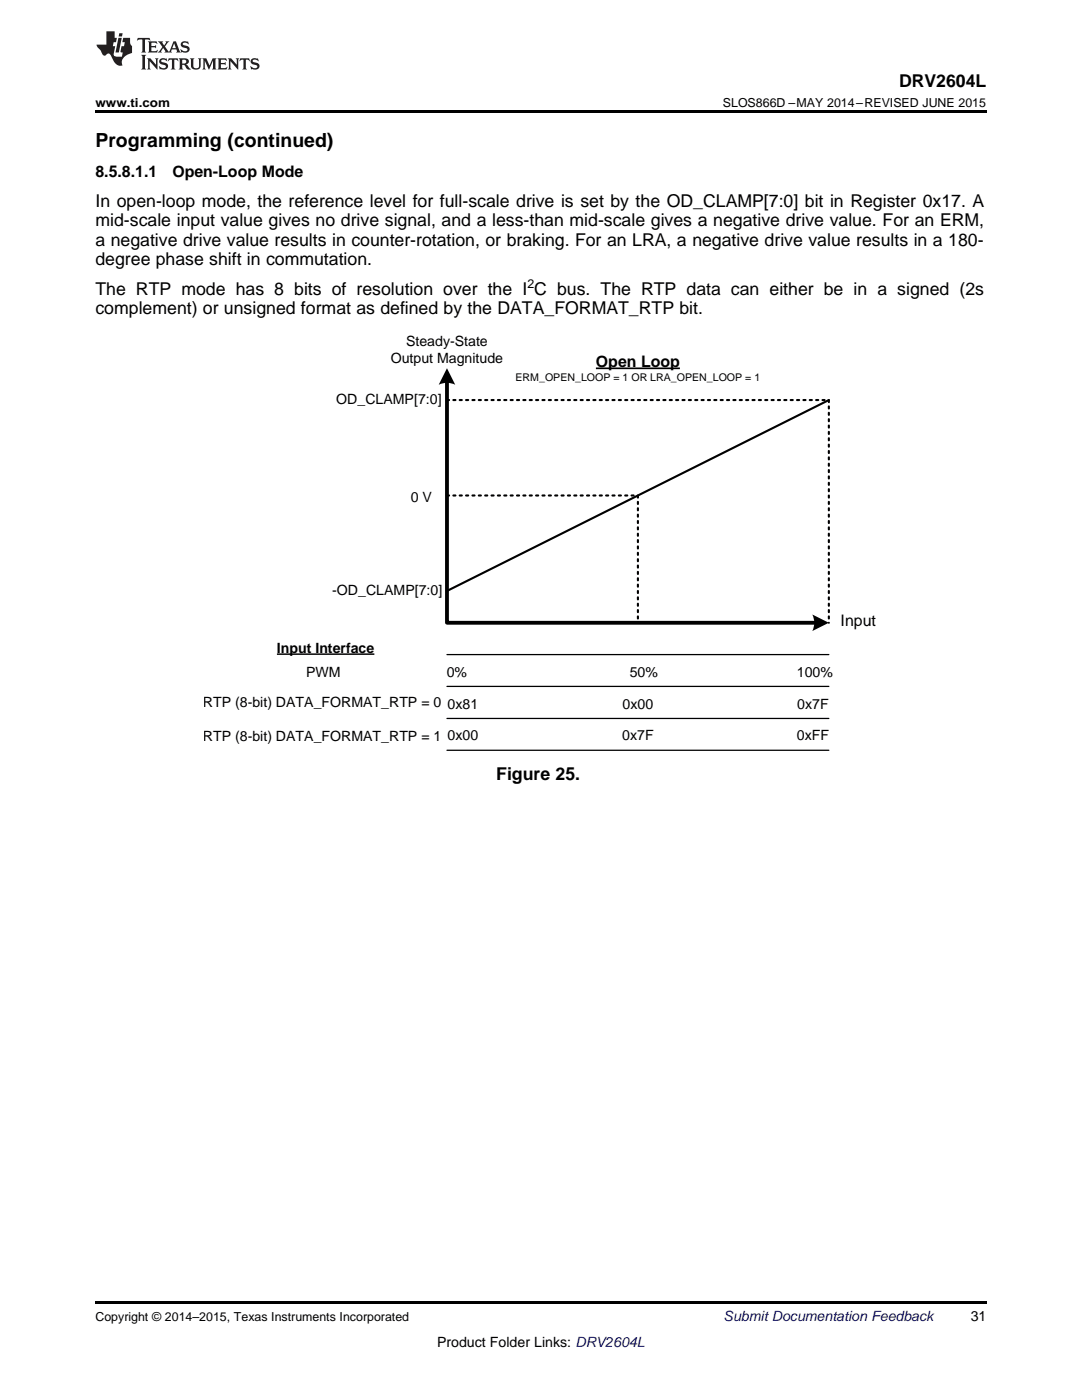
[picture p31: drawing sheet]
<svg xmlns="http://www.w3.org/2000/svg" width="216mm" height="279mm" viewBox="0 0 216 279" stroke-linecap="round" stroke-linejoin="round" font-family="sans-serif">
<defs><g id="words">
<text font-size="3.9" x="19" y="29.3">Programming (continued)</text>
<g font-size="3.5">
<text x="179.4" y="17.3">DRV2604L</text>
<text x="19" y="41.2">In open-loop mode, the reference level for full-scale drive is set by the OD_CLAMP[7:0] bit in Register 0x17. A</text>
<text x="19" y="45.1">mid-scale input value gives no drive signal, and a less-than mid-scale gives a negative drive value. For an ERM,</text>
<text x="19" y="49">a negative drive value results in counter-rotation, or braking. For an LRA, a negative drive value results in a 180-</text>
<text x="19" y="52.9">degree phase shift in commutation.</text>
<text x="19" y="58.8">The RTP mode has 8 bits of resolution over the I C bus. The RTP data can either be in a signed (2s</text>
<text x="19" y="62.7">complement) or unsigned format as defined by the DATA_FORMAT_RTP bit.</text>
<text x="99" y="155.7">Figure 25.</text>
</g>
<g font-size="3.2">
<text x="19" y="35.3">8.5.8.1.1</text>
<text x="34.4" y="35.3">Open-Loop Mode</text>
<text x="118.9" y="73.2">Open Loop</text>
<text x="167.7" y="124.9">Input</text>
</g>
<g font-size="2.8">
<text x="81" y="69.1">Steady-State</text>
<text x="78" y="72.5">Output Magnitude</text>
<text x="67.1" y="80.7">OD_CLAMP[7:0]</text>
<text x="82" y="100.1">0 V</text>
<text x="66.3" y="118.8">-OD_CLAMP[7:0]</text>
<text x="55.3" y="130.2">Input Interface</text>
<text x="61.1" y="135.1">PWM</text>
<text x="89.1" y="135">0%</text>
<text x="125.7" y="135">50%</text>
<text x="159" y="135">100%</text>
<text x="40.5" y="141.1">RTP (8-bit) DATA_FORMAT_RTP = 0</text>
<text x="89.3" y="141.4">0x81</text>
<text x="124.2" y="141.4">0x00</text>
<text x="159.1" y="141.4">0x7F</text>
<text x="40.5" y="147.8">RTP (8-bit) DATA_FORMAT_RTP = 1</text>
<text x="89.3" y="147.8">0x00</text>
<text x="124.2" y="147.8">0x7F</text>
<text x="159" y="147.8">0xFF</text>
<text x="193.7" y="263.6">31</text>
<text x="87.2" y="268.9">Product Folder Links: DRV2604L</text>
</g>
<text font-size="2.8" fill="#0000c8" x="144.4" y="263.6">Submit Documentation Feedback</text>
<g font-size="2.5">
<text x="19" y="21.4">www.ti.com</text>
<text x="144.3" y="21.4">SLOS866D –MAY 2014–REVISED JUNE 2015</text>
<text x="105.2" y="57.4">2</text>
<text x="19" y="263.6">Copyright © 2014–2015, Texas Instruments Incorporated</text>
</g>
<text font-size="2.1" x="102.9" y="76">ERM_OPEN_LOOP = 1 OR LRA_OPEN_LOOP = 1</text>
</g></defs>
<path d="M19 22h177.8v.5h-177.8zM19 259.7h177.8v.5h-177.8z" fill="#000"/>
<path d="M89.2 76v48.3h73.7" fill="none" stroke="#000" stroke-width=".76"/>
<g fill="#000">
<path d="M89.2 73.5l1.6 3.3a3.7 3.7 0 0 0-3.3 0z" fill-rule="evenodd"/>
<path d="M162.1 122.6l3.3 1.7-3.3 1.6a3.7 3.7 0 0 0 0-3.3z" fill-rule="evenodd"/>
</g>
<path d="M165.4 79.8l-76.2 38.1" fill="none" stroke="#000" stroke-width=".42"/>
<path d="M89.2 79.8h76.2v44.5M89.2 98.9h38.1v25.4" fill="none" stroke="#000" stroke-width=".42" stroke-dasharray=".4 .8"/>
<path d="M118.9 73.5h16.8" fill="none" stroke="#000" stroke-width=".33"/>
<path d="M89.2 137h76.2M89.2 130.6h76.2M89.2 143.4h76.2M89.2 149.7h76.2" fill="none" stroke="#000" stroke-width=".25"/>
<path d="M55.3 130.5h19.4" fill="none" stroke="#000" stroke-width=".3"/>
<g fill="#231f20">
<path d="M27.5 7.6l-.1 .5 .4-.2h.6v.1v2.1l-.2 .4h1l-.3-.4v-2.1l.1-.1h.5l.5 .2-.2-.5zM29.5 8.3l.2 .3v1.5l-.2 .4h1.8l.2-.6a1.04 1.04 0 0 1-1.3 .2v-.7h.6l.3 .2v-.6l-.3 .2h-.6v-.6l.8-.1 .4 .3-.2-.5zM31.5 8.3l.9 1.1-.9 1.1h.8l-.2-.2 .5-.7 .4 .7-.2 .2h1.5l-.1-.2 .1-.4h.9l.1 .4-.2 .2h1l-.3-.3-.7-1.9h-.5l-.9 2-.8-1 .9-1h-.8l.1 .3-.3 .5-.4-.6 .2-.2zM34.7 8.6l.4 1h-.7zM36.3 8.4a.63 .63 0 0 0-.2 .7 .63 .63 0 0 0 .6 .4l.6 .2 .1 .2a.75 .75 0 0 1-.7 .4 .75 .75 0 0 1-.6-.5l.1 .7 .1-.1a1.11 1.11 0 0 0 1.5-.6 1.13 1.13 0 0 0-1.2-.8l-.1-.4a1.04 1.04 0 0 1 1.2 .2l-.2-.5-.1 .1-.5-.2zM28.2 10.9l.2 .4v2.2l-.2 .4h1l-.3-.4v-2.2l.3-.4zM29.3 11.6l.3 .4v1.5l-.3 .4h.8l-.2-.4v-1.3l1.5 1.7v-1.9l.2-.4h-.7l.2 .4v.9l-1.1-1.3zM32 11.8a.62 .62 0 0 0-.2 .7 .62 .62 0 0 0 .6 .4l.6 .1 .1 .3a.76 .76 0 0 1-.7 .3 .76 .76 0 0 1-.6-.4l.1 .7 .1-.1a1.11 1.11 0 0 0 1.5-.6 1.13 1.13 0 0 0-1.2-.8l-.1-.4a1.04 1.04 0 0 1 1.2 .2l-.2-.6-.1 .1-.5-.1zM33.7 11.6l-.2 .6a.61 .61 0 0 1 .8-.3v1.6l-.2 .4h.9l-.2-.4v-1.6a.63 .63 0 0 1 .8 .3l-.2-.6zM35.6 11.6l.3 .4v1.5l-.3 .4h1l-.2-.2v-.8l.5 .2a.76 .76 0 0 0 1.2 .7l-1-1a.58 .58 0 0 0 .6-.5 .58 .58 0 0 0-.5-.6zM36.4 11.9h.1a.45 .45 0 0 1 .5 .1 .45 .45 0 0 1 .1 .5l-.7 .2zM37.9 11.6l.2 .2a2.17 2.17 0 0 0 .3 1.9 .99 .99 0 0 0 1.6-.6v-1.1l.2-.4h-.7l.2 .2a1.92 1.92 0 0 1-.2 1.8 .6 .6 0 0 1-.9-.5v-1.1l.2-.4zM40.4 11.6l.2 .4v1.5l-.2 .4h.7l-.2-.4v-1.4l.8 1.8 .8-1.8v1.4l-.2 .4h.9l-.2-.4v-1.5l.2-.4h-.8l-.6 1.5-.6-1.5zM43.4 11.6l.2 .4v1.5l-.2 .4h1.8l.2-.6a1.04 1.04 0 0 1-1.3 .1v-.6h.5l.4 .2v-.6l-.4 .2h-.5v-.7h.8l.3 .3-.1-.6zM45.5 11.6l.2 .4v1.5l-.2 .4h.7l-.2-.4v-1.3l1.5 1.7v-1.9l.2-.4h-.7l.2 .4v.9l-1.1-1.3zM47.9 11.6l-.1 .6a.61 .61 0 0 1 .8-.3v1.6l-.3 .4h1l-.3-.4 .1-1.6a.63 .63 0 0 1 .7 .3l-.1-.6zM50.2 11.8a.62 .62 0 0 0-.2 .7 .62 .62 0 0 0 .6 .4l.6 .1 .2 .3a.76 .76 0 0 1-.8 .3 .76 .76 0 0 1-.6-.4l.1 .7 .2-.1a1.11 1.11 0 0 0 1.5-.6 1.13 1.13 0 0 0-1.3-.8l-.1-.4a1.04 1.04 0 0 1 1.2 .2l-.1-.6-.2 .1-.5-.1z"/>
<path d="M21.2 6.3v2.6h-1.9l.1 .4 .7 .9a.91 .91 0 0 0 1 .8 .56 .56 0 0 1 .5-.3 .56 .56 0 0 1 .5 .3l.4 .8a1.53 1.53 0 0 0 1.9 1.2 1.54 1.54 0 0 1 1-2.1l.9-.3v-1.4a1.52 1.52 0 0 1-.3-1.6h-1.4l-.2 .8h.5l-.2 .8h-.4l-.2 1v.2l.4 .1-.2 .8a1.93 1.93 0 0 1-1.6-.3l.3-1.8h-.5l.2-.8h.4l.2-.8h-.4v-1.3zM23.6 7.6l-.6 2.9h.7l.6-2.9zM23.8 6.6l-.1 .7h.6l.2-.7z"/>
</g>
<use href="#words"/>
</svg>
